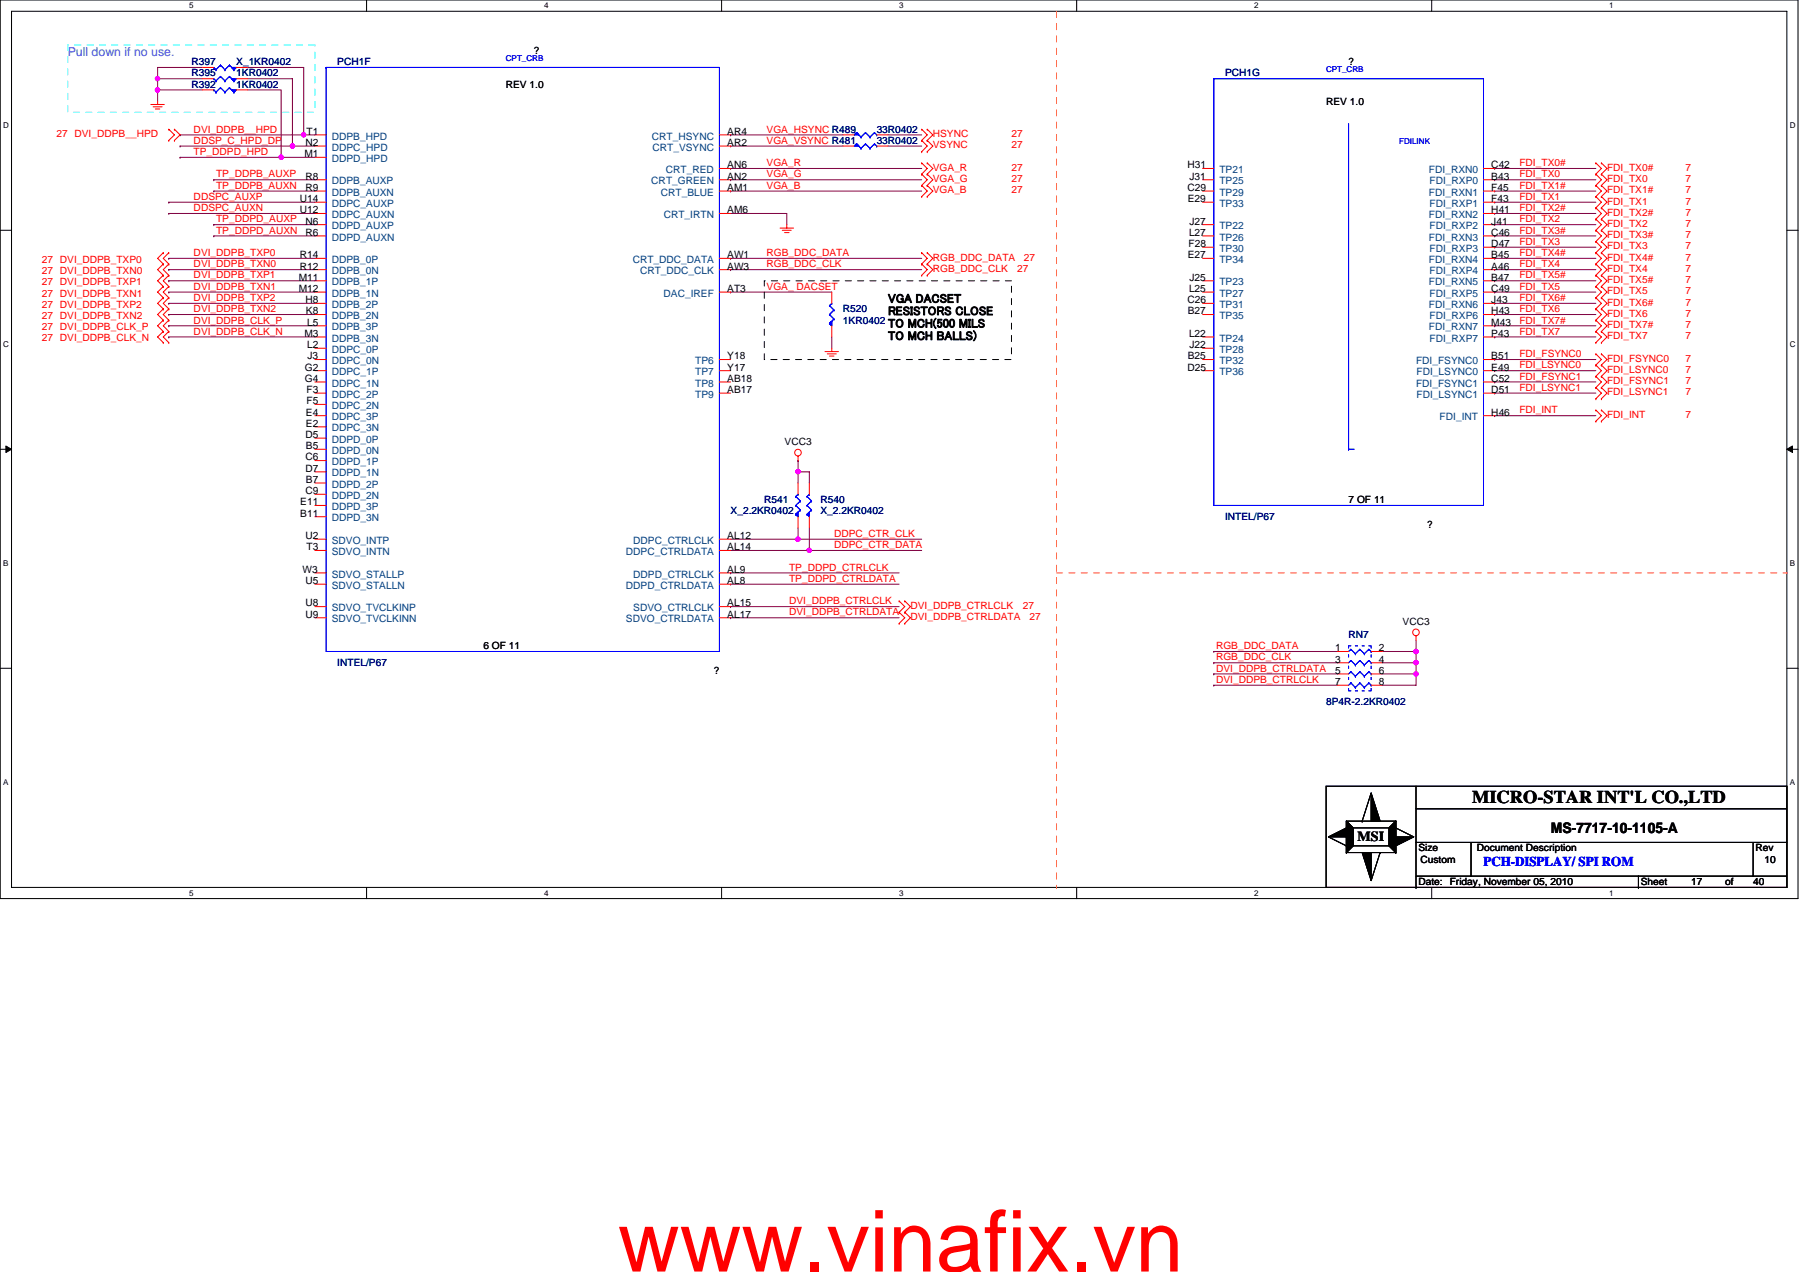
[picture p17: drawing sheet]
<svg xmlns="http://www.w3.org/2000/svg" width="297mm" height="210mm" viewBox="0 0 297 210" stroke-linecap="round" stroke-linejoin="round" font-family="sans-serif">
<defs><g id="words">
<text font-size="14.1" fill="#f00" x="102" y="209.9">www.vinafix.vn</text>
<text font-size="3" x="242.9" y="132.5">MICRO-STAR INT'L CO.,LTD</text>
<text font-size="2.4" x="255.9" y="137.6">MS-7717-10-1105-A</text>
<text font-size="2.3" x="224" y="138.8">MSI</text>
<text font-size="2.2" fill="#00f" x="244.8" y="142.9">PCH-DISPLAY/ SPI ROM</text>
<text font-size="2" fill="#0080ff" x="11.2" y="9.2">Pull down if no use.</text>
<g font-size="2">
<text x="146.5" y="50">VGA DACSET</text>
<text x="146.5" y="52">RESISTORS CLOSE</text>
<text x="146.5" y="54.1">TO MCH(500 MILS</text>
<text x="146.5" y="56.1">TO MCH BALLS)</text>
</g>
<g font-size="1.7" fill="#000080">
<text x="31.6" y="10.8">R397</text>
<text x="39" y="10.8">X_1KR0402</text>
<text x="55.7" y="10.8">PCH1F</text>
<text x="31.6" y="12.6">R395</text>
<text x="31.6" y="14.5">R392</text>
<text x="39" y="12.6">1KR0402</text>
<text x="39" y="14.5">1KR0402</text>
<text x="202.2" y="12.6">PCH1G</text>
<text x="144.7" y="21.9">33R0402</text>
<text x="144.7" y="23.7">33R0402</text>
<text x="139.1" y="51.6">R520</text>
<text x="139.1" y="53.4">1KR0402</text>
<text x="126.1" y="83.1">R541</text>
<text x="135.4" y="83.1">R540</text>
<text x="120.6" y="84.9">X_2.2KR0402</text>
<text x="135.4" y="84.9">X_2.2KR0402</text>
<text x="202.2" y="85.9">INTEL/P67</text>
<text x="222.5" y="105.3">RN7</text>
<text x="55.7" y="110">INTEL/P67</text>
<text x="218.8" y="116.5">8P4R-2.2KR0402</text>
</g>
<g font-size="1.7">
<text x="88.1" y="8.9">?</text>
<text x="222.5" y="10.8">?</text>
<text x="83.5" y="14.5">REV 1.0</text>
<text x="218.8" y="17.3">REV 1.0</text>
<text x="50.6" y="22.2">T1</text>
<text x="120" y="22.2">AR4</text>
<text x="50.2" y="26">M1</text>
<text x="50.4" y="29.7">R8</text>
<text x="50.4" y="24.1">N2</text>
<text x="120" y="24.1">AR2</text>
<text x="120" y="27.8">AN6</text>
<text x="120" y="29.7">AN2</text>
<text x="195.9" y="27.8">H31</text>
<text x="196.3" y="29.7">J31</text>
<text x="246.1" y="29.7">B43</text>
<text x="246.1" y="27.8">C42</text>
<text x="49.5" y="33.4">U14</text>
<text x="49.5" y="35.2">U12</text>
<text x="50.4" y="31.5">R9</text>
<text x="120" y="35.2">AM6</text>
<text x="120" y="31.5">AM1</text>
<text x="195.9" y="31.5">C29</text>
<text x="196" y="33.4">E29</text>
<text x="246.1" y="33.4">F43</text>
<text x="246.1" y="31.5">F45</text>
<text x="246.1" y="35.2">H41</text>
<text x="50.4" y="38.9">R6</text>
<text x="50.4" y="37.1">N6</text>
<text x="196.1" y="40.8">F28</text>
<text x="196.2" y="38.9">L27</text>
<text x="196.3" y="37.1">J27</text>
<text x="246.1" y="40.8">D47</text>
<text x="246.1" y="37.1">J41</text>
<text x="246.1" y="38.9">C46</text>
<text x="49.3" y="46.3">M11</text>
<text x="49.5" y="44.5">R12</text>
<text x="49.5" y="42.6">R14</text>
<text x="120" y="44.5">AW3</text>
<text x="120" y="42.6">AW1</text>
<text x="196" y="42.6">E27</text>
<text x="196.3" y="46.3">J25</text>
<text x="246.1" y="44.5">A46</text>
<text x="246.1" y="46.3">B47</text>
<text x="246.1" y="42.6">B45</text>
<text x="49.3" y="48.2">M12</text>
<text x="50.4" y="50.1">H8</text>
<text x="50.5" y="51.9">K8</text>
<text x="50.7" y="53.8">L5</text>
<text x="120" y="48.2">AT3</text>
<text x="195.9" y="50.1">C26</text>
<text x="196" y="51.9">B27</text>
<text x="196.2" y="48.2">L25</text>
<text x="246.1" y="51.9">H43</text>
<text x="246.1" y="48.2">C49</text>
<text x="246.1" y="53.8">M43</text>
<text x="246.1" y="50.1">J43</text>
<text x="50.2" y="55.6">M3</text>
<text x="50.7" y="57.5">L2</text>
<text x="50.8" y="59.3">J3</text>
<text x="120" y="59.3">Y18</text>
<text x="196" y="59.3">B25</text>
<text x="196.2" y="55.6">L22</text>
<text x="196.3" y="57.5">J22</text>
<text x="246.1" y="55.6">P43</text>
<text x="246.1" y="59.3">B51</text>
<text x="50.3" y="63">G4</text>
<text x="50.3" y="61.2">G2</text>
<text x="50.6" y="64.9">F3</text>
<text x="120" y="64.9">AB17</text>
<text x="120" y="63">AB18</text>
<text x="120" y="61.2">Y17</text>
<text x="195.9" y="61.2">D25</text>
<text x="246.1" y="64.9">D51</text>
<text x="246.1" y="61.2">E49</text>
<text x="246.1" y="63">C52</text>
<text x="50.5" y="70.4">E2</text>
<text x="50.5" y="68.6">E4</text>
<text x="50.6" y="66.7">F5</text>
<text x="246.1" y="68.6">H46</text>
<text x="50.4" y="77.9">D7</text>
<text x="50.4" y="76">C6</text>
<text x="50.4" y="72.3">D5</text>
<text x="50.5" y="74.1">B5</text>
<text x="129.5" y="73.4">VCC3</text>
<text x="49.5" y="83.4">E11</text>
<text x="50.4" y="81.6">C9</text>
<text x="50.5" y="79.7">B7</text>
<text x="222.5" y="83.1">7 OF 11</text>
<text x="49.5" y="85.3">B11</text>
<text x="50.4" y="89">U2</text>
<text x="120" y="89">AL12</text>
<text x="235.5" y="87.2">?</text>
<text x="49.9" y="94.6">W3</text>
<text x="50.6" y="90.8">T3</text>
<text x="120" y="90.8">AL14</text>
<text x="120" y="94.6">AL9</text>
<text x="50.4" y="102">U9</text>
<text x="50.4" y="100.1">U8</text>
<text x="50.4" y="96.4">U5</text>
<text x="120" y="102">AL17</text>
<text x="120" y="96.4">AL8</text>
<text x="120" y="100.1">AL15</text>
<text x="79.8" y="107.2">6 OF 11</text>
<text x="220.3" y="107.5">1</text>
<text x="227.6" y="107.5">2</text>
<text x="231.5" y="103.1">VCC3</text>
<text x="117.8" y="111.3">?</text>
<text x="220.3" y="109.4">3</text>
<text x="220.3" y="111.2">5</text>
<text x="220.3" y="113.1">7</text>
<text x="227.6" y="109.4">4</text>
<text x="227.6" y="111.2">6</text>
<text x="227.6" y="113.1">8</text>
<text x="234.1" y="140.5">Size</text>
<text x="234.4" y="142.4">Custom</text>
<text x="243.7" y="140.5">Document Description</text>
<text x="289.7" y="140.5">Rev</text>
<text x="291.2" y="142.4">10</text>
<text x="234.1" y="146.1">Date:</text>
<text x="239.2" y="146.1">Friday, November 05, 2010</text>
<text x="270.8" y="146.1">Sheet</text>
<text x="279.1" y="146.1">17</text>
<text x="284.7" y="146.1">of</text>
<text x="289.3" y="146.1">40</text>
</g>
<g font-size="1.7" fill="#f00">
<text x="9.3" y="22.6">27 DVI_DDPB__HPD</text>
<text x="32" y="21.9">DVI_DDPB__HPD</text>
<text x="32" y="23.7">DDSP_C_HPD_DP</text>
<text x="126.5" y="21.9">VGA_HSYNC R489</text>
<text x="126.5" y="23.7">VGA_VSYNC R481</text>
<text x="153.9" y="22.6">HSYNC</text>
<text x="166.9" y="22.6">27</text>
<text x="32" y="25.6">TP_DDPD_HPD</text>
<text x="35.7" y="29.3">TP_DDPB_AUXP</text>
<text x="126.5" y="27.4">VGA_R</text>
<text x="126.5" y="29.3">VGA_G</text>
<text x="153.9" y="24.5">VSYNC</text>
<text x="153.9" y="28.2">VGA_R</text>
<text x="166.9" y="24.5">27</text>
<text x="166.9" y="28.2">27</text>
<text x="250.7" y="27.4">FDI_TX0#</text>
<text x="250.7" y="29.3">FDI_TX0</text>
<text x="265.2" y="28.2">FDI_TX0#</text>
<text x="278.2" y="28.2">7</text>
<text x="32" y="33">DDSPC_AUXP</text>
<text x="32" y="34.9">DDSPC_AUXN</text>
<text x="35.7" y="31.2">TP_DDPB_AUXN</text>
<text x="126.5" y="31.2">VGA_B</text>
<text x="153.9" y="30">VGA_G</text>
<text x="153.9" y="31.9">VGA_B</text>
<text x="166.9" y="31.9">27</text>
<text x="166.9" y="30">27</text>
<text x="250.7" y="33">FDI_TX1</text>
<text x="250.7" y="31.2">FDI_TX1#</text>
<text x="250.7" y="34.9">FDI_TX2#</text>
<text x="265.2" y="33.8">FDI_TX1</text>
<text x="265.2" y="31.9">FDI_TX1#</text>
<text x="265.2" y="35.6">FDI_TX2#</text>
<text x="265.2" y="30">FDI_TX0</text>
<text x="278.2" y="31.9">7</text>
<text x="278.2" y="35.6">7</text>
<text x="278.2" y="33.8">7</text>
<text x="278.2" y="30">7</text>
<text x="35.7" y="38.6">TP_DDPD_AUXN</text>
<text x="35.7" y="36.7">TP_DDPD_AUXP</text>
<text x="250.7" y="40.4">FDI_TX3</text>
<text x="250.7" y="38.6">FDI_TX3#</text>
<text x="250.7" y="36.7">FDI_TX2</text>
<text x="265.2" y="39.3">FDI_TX3#</text>
<text x="265.2" y="41.2">FDI_TX3</text>
<text x="265.2" y="37.5">FDI_TX2</text>
<text x="278.2" y="39.3">7</text>
<text x="278.2" y="41.2">7</text>
<text x="278.2" y="37.5">7</text>
<text x="6.9" y="47.1">27 DVI_DDPB_TXP1</text>
<text x="6.9" y="43.4">27 DVI_DDPB_TXP0</text>
<text x="6.9" y="45.3">27 DVI_DDPB_TXN0</text>
<text x="32" y="47.8">DVI_DDPB_TXN1</text>
<text x="32" y="42.3">DVI_DDPB_TXP0</text>
<text x="32" y="44.1">DVI_DDPB_TXN0</text>
<text x="32" y="46">DVI_DDPB_TXP1</text>
<text x="126.5" y="47.8">VGA_ DACSET</text>
<text x="126.5" y="42.3">RGB_DDC_DATA</text>
<text x="126.5" y="44.1">RGB_DDC_CLK</text>
<text x="153.9" y="43">RGB_DDC_DATA</text>
<text x="153.9" y="44.9">RGB_DDC_CLK</text>
<text x="167.8" y="44.9">27</text>
<text x="169" y="43">27</text>
<text x="250.7" y="44.1">FDI_TX4</text>
<text x="250.7" y="42.3">FDI_TX4#</text>
<text x="250.7" y="47.8">FDI_TX5</text>
<text x="250.7" y="46">FDI_TX5#</text>
<text x="265.2" y="44.9">FDI_TX4</text>
<text x="265.2" y="43">FDI_TX4#</text>
<text x="265.2" y="46.7">FDI_TX5#</text>
<text x="278.2" y="43">7</text>
<text x="278.2" y="46.7">7</text>
<text x="278.2" y="44.9">7</text>
<text x="6.9" y="50.8">27 DVI_DDPB_TXP2</text>
<text x="6.9" y="52.7">27 DVI_DDPB_TXN2</text>
<text x="6.9" y="49">27 DVI_DDPB_TXN1</text>
<text x="32" y="49.7">DVI_DDPB_TXP2</text>
<text x="32" y="51.5">DVI_DDPB_TXN2</text>
<text x="32" y="53.4">DVI_DDPB_CLK_P</text>
<text x="250.7" y="53.4">FDI_TX7#</text>
<text x="250.7" y="49.7">FDI_TX6#</text>
<text x="250.7" y="51.5">FDI_TX6</text>
<text x="265.2" y="48.6">FDI_TX5</text>
<text x="265.2" y="52.3">FDI_TX6</text>
<text x="265.2" y="50.4">FDI_TX6#</text>
<text x="278.2" y="50.4">7</text>
<text x="278.2" y="48.6">7</text>
<text x="278.2" y="52.3">7</text>
<text x="6.9" y="54.5">27 DVI_DDPB_CLK_P</text>
<text x="6.9" y="56.4">27 DVI_DDPB_CLK_N</text>
<text x="32" y="55.2">DVI_DDPB_CLK_N</text>
<text x="250.7" y="55.2">FDI_TX7</text>
<text x="250.7" y="59">FDI_FSYNC0</text>
<text x="265.2" y="54.1">FDI_TX7#</text>
<text x="265.2" y="56">FDI_TX7</text>
<text x="265.2" y="59.7">FDI_FSYNC0</text>
<text x="278.2" y="59.7">7</text>
<text x="278.2" y="54.1">7</text>
<text x="278.2" y="56">7</text>
<text x="250.7" y="64.5">FDI_LSYNC1</text>
<text x="250.7" y="60.8">FDI_LSYNC0</text>
<text x="250.7" y="62.7">FDI_FSYNC1</text>
<text x="265.2" y="65.3">FDI_LSYNC1</text>
<text x="265.2" y="61.6">FDI_LSYNC0</text>
<text x="265.2" y="63.4">FDI_FSYNC1</text>
<text x="278.2" y="65.3">7</text>
<text x="278.2" y="61.6">7</text>
<text x="278.2" y="63.4">7</text>
<text x="250.7" y="68.2">FDI_INT</text>
<text x="265.2" y="69">FDI_INT</text>
<text x="278.2" y="69">7</text>
<text x="137.6" y="88.6">DDPC_CTR_CLK</text>
<text x="130.2" y="94.2">TP_DDPD_CTRLCLK</text>
<text x="137.6" y="90.5">DDPC_CTR_DATA</text>
<text x="130.2" y="101.6">DVI_DDPB_CTRLDATA</text>
<text x="130.2" y="99.8">DVI_DDPB_CTRLCLK</text>
<text x="130.2" y="96.1">TP_DDPD_CTRLDATA</text>
<text x="150.2" y="100.5">DVI_DDPB_CTRLCLK</text>
<text x="168.8" y="100.5">27</text>
<text x="150.2" y="102.4">DVI_DDPB_CTRLDATA</text>
<text x="169.9" y="102.4">27</text>
<text x="200.7" y="107.2">RGB_DDC_DATA</text>
<text x="200.7" y="110.9">DVI_DDPB_CTRLDATA</text>
<text x="200.7" y="112.7">DVI_DDPB_CTRLCLK</text>
<text x="200.7" y="109">RGB_DDC_CLK</text>
</g>
<g font-size="1.7" fill="#004080">
<text x="54.8" y="23">DDPB_HPD</text>
<text x="107.6" y="23">CRT_HSYNC</text>
<text x="54.8" y="26.7">DDPD_HPD</text>
<text x="54.8" y="24.9">DDPC_HPD</text>
<text x="107.7" y="24.9">CRT_VSYNC</text>
<text x="109.9" y="28.6">CRT_RED</text>
<text x="201.2" y="28.6">TP21</text>
<text x="235.8" y="28.6">FDI_RXN0</text>
<text x="54.8" y="34.1">DDPC_AUXP</text>
<text x="54.8" y="32.3">DDPB_AUXN</text>
<text x="54.8" y="30.4">DDPB_AUXP</text>
<text x="107.5" y="30.4">CRT_GREEN</text>
<text x="109" y="32.3">CRT_BLUE</text>
<text x="201.2" y="32.3">TP29</text>
<text x="201.2" y="30.4">TP25</text>
<text x="201.2" y="34.1">TP33</text>
<text x="235.8" y="32.3">FDI_RXN1</text>
<text x="235.9" y="30.4">FDI_RXP0</text>
<text x="235.9" y="34.1">FDI_RXP1</text>
<text x="54.8" y="39.7">DDPD_AUXN</text>
<text x="54.8" y="37.8">DDPD_AUXP</text>
<text x="54.8" y="36">DDPC_AUXN</text>
<text x="109.5" y="36">CRT_IRTN</text>
<text x="201.2" y="37.8">TP22</text>
<text x="201.2" y="41.6">TP30</text>
<text x="201.2" y="39.7">TP26</text>
<text x="235.8" y="36">FDI_RXN2</text>
<text x="235.8" y="39.7">FDI_RXN3</text>
<text x="235.9" y="41.6">FDI_RXP3</text>
<text x="235.9" y="37.8">FDI_RXP2</text>
<text x="54.8" y="47.1">DDPB_1P</text>
<text x="54.8" y="45.3">DDPB_0N</text>
<text x="54.8" y="43.4">DDPB_0P</text>
<text x="104.4" y="43.4">CRT_DDC_DATA</text>
<text x="105.6" y="45.3">CRT_DDC_CLK</text>
<text x="201.2" y="47.1">TP23</text>
<text x="201.2" y="43.4">TP34</text>
<text x="235.8" y="47.1">FDI_RXN5</text>
<text x="235.8" y="43.4">FDI_RXN4</text>
<text x="235.9" y="45.3">FDI_RXP4</text>
<text x="54.8" y="52.7">DDPB_2N</text>
<text x="54.8" y="50.8">DDPB_2P</text>
<text x="54.8" y="49">DDPB_1N</text>
<text x="109.5" y="49">DAC_IREF</text>
<text x="201.2" y="52.7">TP35</text>
<text x="201.2" y="50.8">TP31</text>
<text x="201.2" y="49">TP27</text>
<text x="235.8" y="50.8">FDI_RXN6</text>
<text x="235.9" y="52.7">FDI_RXP6</text>
<text x="235.9" y="49">FDI_RXP5</text>
<text x="54.8" y="58.3">DDPC_0P</text>
<text x="54.8" y="56.4">DDPB_3N</text>
<text x="54.8" y="54.5">DDPB_3P</text>
<text x="201.2" y="56.4">TP24</text>
<text x="201.2" y="58.3">TP28</text>
<text x="235.8" y="54.5">FDI_RXN7</text>
<text x="235.9" y="56.4">FDI_RXP7</text>
<text x="54.8" y="65.7">DDPC_2P</text>
<text x="54.8" y="63.8">DDPC_1N</text>
<text x="54.8" y="62">DDPC_1P</text>
<text x="54.8" y="60.1">DDPC_0N</text>
<text x="114.7" y="65.7">TP9</text>
<text x="114.7" y="63.8">TP8</text>
<text x="114.7" y="62">TP7</text>
<text x="114.7" y="60.1">TP6</text>
<text x="201.2" y="60.1">TP32</text>
<text x="201.2" y="62">TP36</text>
<text x="233.7" y="60.1">FDI_FSYNC0</text>
<text x="233.7" y="63.8">FDI_FSYNC1</text>
<text x="233.8" y="65.7">FDI_LSYNC1</text>
<text x="233.8" y="62">FDI_LSYNC0</text>
<text x="54.8" y="71.2">DDPC_3N</text>
<text x="54.8" y="69.4">DDPC_3P</text>
<text x="54.8" y="67.5">DDPC_2N</text>
<text x="237.6" y="69.4">FDI_INT</text>
<text x="54.8" y="76.8">DDPD_1P</text>
<text x="54.8" y="74.9">DDPD_0N</text>
<text x="54.8" y="73.1">DDPD_0P</text>
<text x="54.8" y="82.4">DDPD_2N</text>
<text x="54.8" y="80.5">DDPD_2P</text>
<text x="54.8" y="78.7">DDPD_1N</text>
<text x="54.8" y="89.8">SDVO_INTP</text>
<text x="54.8" y="86.1">DDPD_3N</text>
<text x="54.8" y="84.2">DDPD_3P</text>
<text x="104.5" y="89.8">DDPC_CTRLCLK</text>
<text x="54.8" y="95.3">SDVO_STALLP</text>
<text x="54.8" y="91.6">SDVO_INTN</text>
<text x="103.3" y="91.6">DDPC_CTRLDATA</text>
<text x="104.5" y="95.3">DDPD_CTRLCLK</text>
<text x="54.8" y="100.9">SDVO_TVCLKINP</text>
<text x="54.8" y="97.2">SDVO_STALLN</text>
<text x="103.3" y="97.2">DDPD_CTRLDATA</text>
<text x="104.5" y="100.9">SDVO_CTRLCLK</text>
<text x="54.8" y="102.7">SDVO_TVCLKINN</text>
<text x="103.3" y="102.7">SDVO_CTRLDATA</text>
</g>
<g font-size="1.3">
<text x="31.2" y="1.4">5</text>
<text x="89.8" y="1.4">4</text>
<text x="148.4" y="1.4">3</text>
<text x="207" y="1.4">2</text>
<text x="265.6" y="1.4">1</text>
<text x=".5" y="21.1">D</text>
<text x="295.3" y="21.1">D</text>
<text x=".5" y="57.3">C</text>
<text x="295.3" y="57.3">C</text>
<text x=".5" y="93.4">B</text>
<text x="295.3" y="93.4">B</text>
<text x=".5" y="129.6">A</text>
<text x="295.3" y="129.6">A</text>
<text x="31.2" y="147.9">5</text>
<text x="89.8" y="147.9">4</text>
<text x="148.4" y="147.9">3</text>
<text x="207" y="147.9">2</text>
<text x="265.6" y="147.9">1</text>
</g>
<g font-size="1.3" fill="#00f">
<text x="83.5" y="10.1">CPT_CRB</text>
<text x="218.8" y="11.9">CPT_CRB</text>
<text x="230.9" y="23.8">FDILINK</text>
</g>
</g></defs>
<path d="M0 0h296.7v148.3h-296.7zM1.9 1.9h293v144.6h-293z" fill="none" stroke="#000" stroke-width=".17"/>
<g fill="#fff">
<path d="M31.2 .2h.7v1.5h-.7z"/>
<path d="M31.2 146.7h.7v1.4h-.7z"/>
</g>
<path d="M60.5 0v1.9M60.5 146.5v1.9" fill="none" stroke="#000" stroke-width=".17"/>
<g fill="#fff">
<path d="M89.8 .2h.7v1.5h-.7z"/>
<path d="M89.8 146.7h.7v1.4h-.7z"/>
</g>
<path d="M119.1 0v1.9M119.1 146.5v1.9" fill="none" stroke="#000" stroke-width=".17"/>
<g fill="#fff">
<path d="M148.4 .2h.7v1.5h-.7z"/>
<path d="M148.4 146.7h.7v1.4h-.7z"/>
</g>
<path d="M177.7 0v1.9M177.7 146.5v1.9" fill="none" stroke="#000" stroke-width=".17"/>
<g fill="#fff">
<path d="M207 .2h.7v1.5h-.7z"/>
<path d="M207 146.7h.7v1.4h-.7z"/>
</g>
<path d="M236.3 0v1.9M236.3 146.5v1.9" fill="none" stroke="#000" stroke-width=".17"/>
<g fill="#fff">
<path d="M265.6 .2h.7v1.5h-.7z"/>
<path d="M265.6 146.7h.7v1.4h-.7z"/>
<path d="M.5 19.9h1v1.5h-1z"/>
<path d="M295.3 19.9h1v1.5h-1z"/>
<path d="M.5 56.1h1v1.5h-1z"/>
<path d="M295.3 56.1h1v1.5h-1z"/>
</g>
<path d="M0 38h1.9M294.9 38h1.8" fill="none" stroke="#000" stroke-width=".17"/>
<g fill="#fff">
<path d="M.5 92.2h.9v1.5h-.9z"/>
<path d="M295.3 92.2h.9v1.5h-.9z"/>
</g>
<path d="M0 74.2h1.9M294.9 74.2h1.8" fill="none" stroke="#000" stroke-width=".17"/>
<path d="M1 73.6l.9 .6-.9 .5zM294.9 74.2l.9-.6v1.1z" fill="#000" stroke="#000" stroke-width=".17"/>
<g fill="#fff">
<path d="M.5 128.4h.9v1.5h-.9z"/>
<path d="M295.3 128.4h.9v1.5h-.9z"/>
</g>
<g fill="none" stroke="#000" stroke-width=".17">
<path d="M0 110.3h1.9M294.9 110.3h1.8M218.8 129.8h76.1v16.7h-76.1zM219.2 138.2l3 1.4M222.2 139.6h.1M222.2 135.6l1.1 1.1M222.2 135.6h8.1v5.1h-8.1zM223.3 136.7h5.9v2.9h-5.9zM223.3 136.7h.1M223.3 139.6l-1.1 1.1M224.8 135.6h.1M226.3 130.9l-1.5 4.7"/>
<path d="M229.2 139.6l1.1 1.1M230.3 135.6h.1M230.3 136.7h.1M230.3 135.6l-1.1 1.1M230.3 136.7l3 1.5M233.7 133.5h61.2M233.7 139.1h61.2M233.7 129.8v16.7M242.8 139.1v5.5M289.3 139.1v5.5M222.2 140.7h.1M227.8 140.7h.1"/>
<path d="M227.8 140.7l-1.5 4.7M230.3 140.7h.1M233.7 144.6h61.2M233.7 146.5h.1M270.4 146.5h.1M270.4 144.6v1.9"/>
</g>
<g fill="none" stroke="#800040" stroke-width=".17">
<path d="M26 13h.1M26 14.8h.1M26 13v1.8h7.4M26 13h7.4M26 14.8v1.9M33.4 11.1h-7.4v1.9M40.8 11.1h9.3v11.2M40.8 13h7.5v11.1M40.8 14.8h5.6v11.2h-16.7M27.9 33.4h.1M27.9 35.2h.1M27.9 33.4h24.1"/>
<path d="M27.9 35.2h24.1M29.7 22.3h22.3M29.7 22.3h.1M29.7 24.1h.1M29.7 26h.1M29.7 24.1h22.3M35.3 31.5h.1M35.3 29.7h.1M35.3 38.9h.1M35.3 37.1h.1M35.3 38.9h16.7M35.3 31.5h16.7"/>
<path d="M35.3 37.1h16.7M35.3 29.7h16.7M46.4 26h.1M46.4 26h5.6M48.3 24.1h.1M120.6 35.2h9.2v1.9M120.6 22.3h.1M120.6 24.1h.1M120.6 27.8h.1M120.6 29.7h.1M120.6 31.5h.1M120.6 27.8h31.5"/>
<path d="M120.6 31.5h31.5M120.6 29.7h31.5M120.6 22.3h18.5M120.6 24.1h18.5M146.5 22.3h5.6M146.5 24.1h5.6M246.7 27.8h.1M246.7 38.9h.1M246.7 33.4h.1M246.7 31.5h.1M246.7 37.1h.1M246.7 35.2h.1"/>
<path d="M246.7 29.7h.1M246.7 27.8h16.7M246.7 38.9h16.7M246.7 33.4h16.7M246.7 31.5h16.7M246.7 37.1h16.7M246.7 35.2h16.7M246.7 29.7h16.7M27.9 55.6h.1M27.9 48.2h.1M27.9 50.1h.1M27.9 51.9h.1"/>
<path d="M27.9 42.7h.1M27.9 53.8h.1M27.9 44.5h.1M27.9 46.4h.1M27.9 53.8h24.1M27.9 55.6h24.1M27.9 44.5h24.1M27.9 42.7h24.1M27.9 48.2h24.1M27.9 46.4h24.1M27.9 50.1h24.1M27.9 51.9h24.1"/>
<path d="M120.6 48.2h.1M120.6 42.7h.1M120.6 44.5h.1M120.6 44.5h31.5M120.6 42.7h31.5M120.6 48.2h16.7M137.3 55.6v1.9M246.7 53.8h.1M246.7 55.6h.1M246.7 40.8h.1M246.7 44.5h.1M246.7 42.7h.1"/>
<path d="M246.7 48.2h.1M246.7 46.4h.1M246.7 59.4h.1M246.7 50.1h.1M246.7 51.9h.1M246.7 53.8h16.7M246.7 55.6h16.7M246.7 40.8h16.7M246.7 44.5h16.7M246.7 42.7h16.7M246.7 48.2h16.7M246.7 46.4h16.7"/>
<path d="M246.7 59.4h16.7M246.7 50.1h16.7M246.7 51.9h16.7M131.7 76h.1M131.7 77.9h1.9v1.8M131.7 77.9v1.8M131.7 76v1.9M246.7 64.9h.1M246.7 61.2h.1M246.7 63.1h.1M246.7 68.6h.1M246.7 64.9h16.7"/>
<path d="M246.7 61.2h16.7M246.7 63.1h16.7M246.7 68.6h16.7M120.6 90.9h13M120.6 89h11.1M120.6 94.6h.1M120.6 96.4h.1M120.6 94.6h27.8M120.6 96.4h27.8M131.7 89h.1M131.7 87.2v1.8M131.7 89h20.4"/>
<path d="M133.6 90.9h.1M133.6 87.2v3.7M133.6 90.9h18.5M120.6 102h.1M120.6 100.1h.1M120.6 102h27.8M120.6 100.1h27.8M200.3 111.3h.1M200.3 113.1h.1M200.3 107.5h.1M200.3 109.4h.1M200.3 111.3h20.4"/>
<path d="M200.3 113.1h20.4M200.3 107.5h20.4M200.3 109.4h20.4M228.1 111.3h5.6M228.1 109.4h5.6M228.1 107.5h5.6M233.7 107.5v5.6h-5.6M233.7 111.3h.1M233.7 109.4h.1M233.7 105.7v1.8M233.7 107.5h.1"/>
</g>
<g fill="#f0f" stroke="#f0f" stroke-width=".17">
<circle cx="48.2" cy="24.1" r=".37"/>
<circle cx="131.7" cy="89" r=".37"/>
<circle cx="133.5" cy="90.8" r=".36"/>
<circle cx="131.7" cy="77.9" r=".37"/>
<circle cx="50.1" cy="22.2" r=".36"/>
<circle cx="26" cy="13" r=".36"/>
<circle cx="26" cy="14.8" r=".36"/>
<circle cx="46.4" cy="25.9" r=".36"/>
<circle cx="233.7" cy="111.2" r=".37"/>
<circle cx="233.7" cy="109.4" r=".37"/>
<circle cx="233.7" cy="107.5" r=".37"/>
</g>
<g fill="none" stroke="#f00" stroke-width=".17">
<path d="M24.9 17.3h2.2M25.3 17.6h1.5M25.6 18h.8M26 16.7v.6M33.4 13h1.9M33.4 14.8h1.9M33.4 11.1h1.9M39 13h1.8M39 14.8h1.8M39 11.1h1.8M27.9 21.3h.1M27.9 23.2h.1"/>
<path d="M27.9 21.3l.9 1-.9 .9M28.8 23.2h.1M28.8 21.3h.1M28.8 21.3l.9 1-.9 .9M52 33.4h1.8M52 31.5h1.8M52 29.7h1.8M52 22.3h1.8M52 26h1.8M52 38.9h1.8M52 37.1h1.8M52 24.1h1.8"/>
<path d="M52 35.2h1.8M118.7 31.5h1.9M118.7 29.7h1.9M118.7 22.3h1.9M118.7 24.1h1.9M118.7 35.2h1.9M118.7 27.8h1.9M128.7 37.7h2.3M129.1 38h1.5M129.5 38.4h.7M129.8 37.1v.6M139.1 22.3h1.9"/>
<path d="M139.1 24.1h1.9M144.7 22.3h1.8M144.7 24.1h1.8M152.1 23.2h.1M152.1 21.3h.1M152.1 25h.1M152.1 28.7h.1M152.1 26.9h.1M152.1 30.6h.1M152.1 32.4h.1M152.1 21.3l.9 1-.9 .9M152.1 23.2l.9 .9-.9 .9"/>
<path d="M152.1 26.9l.9 .9-.9 .9M152.1 28.7l.9 1-.9 .9M152.1 30.6l.9 .9-.9 .9M153 23.2h.1M153 21.3h.1M153 25h.1M153 28.7h.1M153 26.9h.1M153 30.6h.1M153 32.4h.1M153 21.3l.9 1-.9 .9M153 23.2l.9 .9-.9 .9"/>
<path d="M153 26.9l.9 .9-.9 .9M153 28.7l.9 1-.9 .9M153 30.6l.9 .9-.9 .9M198.5 33.4h1.8M198.5 31.5h1.8M198.5 29.7h1.8M198.5 38.9h1.8M198.5 37.1h1.8M198.5 27.8h1.8M244.8 33.4h1.9M244.8 31.5h1.9M244.8 29.7h1.9"/>
<path d="M244.8 38.9h1.9M244.8 37.1h1.9M244.8 35.2h1.9M244.8 27.8h1.9M263.4 28.7h.1M263.4 26.9h.1M263.4 39.9h.1M263.4 38h.1M263.4 34.3h.1M263.4 32.4h.1M263.4 30.6h.1M263.4 36.2h.1"/>
<path d="M263.4 26.9l.9 .9-.9 .9M263.4 38l.9 .9-.9 1M263.4 39.9l.9 .9-.9 .9M263.4 32.4l.9 1-.9 .9M263.4 30.6l.9 .9-.9 .9M263.4 36.2l.9 .9-.9 .9M263.4 34.3l.9 .9-.9 1M263.4 28.7l.9 1-.9 .9M264.3 28.7h.1M264.3 26.9h.1M264.3 39.9h.1M264.3 38h.1"/>
<path d="M264.3 34.3h.1M264.3 32.4h.1M264.3 30.6h.1M264.3 36.2h.1M264.3 26.9l.9 .9-.9 .9M264.3 38l.9 .9-.9 1M264.3 39.9l.9 .9-.9 .9M264.3 32.4l.9 1-.9 .9M264.3 30.6l.9 .9-.9 .9M264.3 36.2l.9 .9-.9 .9M264.3 34.3l.9 .9-.9 1M264.3 28.7l.9 1-.9 .9"/>
<path d="M26.9 52.9h.1M26.9 54.7h.1M26.9 56.6h.1M26.9 49.1h.1M26.9 51h.1M26.9 45.4h.1M26.9 47.3h.1M26.9 41.7h.1M26.9 43.6h.1M26.9 52.9l-.9 .9 .9 .9M26.9 54.7l-.9 .9 .9 1M26.9 49.1l-.9 1 .9 .9"/>
<path d="M26.9 51l-.9 .9 .9 1M26.9 45.4l-.9 1 .9 .9M26.9 47.3l-.9 .9 .9 .9M26.9 41.7l-.9 1 .9 .9M26.9 43.6l-.9 .9 .9 .9M27.9 52.9h.1M27.9 54.7h.1M27.9 56.6h.1M27.9 49.1h.1M27.9 51h.1M27.9 45.4h.1M27.9 47.3h.1"/>
<path d="M27.9 41.7h.1M27.9 43.6h.1M27.9 52.9l-1 .9 1 .9M27.9 54.7l-1 .9 1 1M27.9 49.1l-1 1 1 .9M27.9 51l-1 .9 1 1M27.9 45.4l-1 1 1 .9M27.9 47.3l-1 .9 1 .9M27.9 41.7l-1 1 1 .9M27.9 43.6l-1 .9 1 .9M52 48.2h1.8M52 59.4h1.8"/>
<path d="M52 57.5h1.8M52 55.6h1.8M52 53.8h1.8M52 51.9h1.8M52 50.1h1.8M52 46.4h1.8M52 44.5h1.8M52 42.7h1.8M118.7 48.2h1.9M118.7 59.4h1.9M118.7 44.5h1.9M118.7 42.7h1.9"/>
<path d="M136.1 58h2.3M136.5 58.4h1.5M136.9 58.8h.7M137.3 57.5v.5M137.3 48.2v1.9M137.3 53.8v1.8M152.1 43.6h.1M152.1 41.7h.1M152.1 45.4h.1M152.1 41.7l.9 1-.9 .9M152.1 43.6l.9 .9-.9 .9M153 43.6h.1"/>
<path d="M153 41.7h.1M153 45.4h.1M153 41.7l.9 1-.9 .9M153 43.6l.9 .9-.9 .9M198.5 48.2h1.8M198.5 59.4h1.8M198.5 57.5h1.8M198.5 55.6h1.8M198.5 51.9h1.8M198.5 50.1h1.8M198.5 46.4h1.8M198.5 42.7h1.8"/>
<path d="M198.5 40.8h1.8M244.8 48.2h1.9M244.8 59.4h1.9M244.8 55.6h1.9M244.8 53.8h1.9M244.8 51.9h1.9M244.8 50.1h1.9M244.8 46.4h1.9M244.8 44.5h1.9M244.8 42.7h1.9M244.8 40.8h1.9M263.4 54.7h.1"/>
<path d="M263.4 52.9h.1M263.4 56.6h.1M263.4 41.7h.1M263.4 58.4h.1M263.4 45.4h.1M263.4 43.6h.1M263.4 49.1h.1M263.4 47.3h.1M263.4 51h.1M263.4 52.9l.9 .9-.9 .9M263.4 54.7l.9 .9-.9 1M263.4 58.4l.9 1-.9 .9"/>
<path d="M263.4 43.6l.9 .9-.9 .9M263.4 41.7l.9 1-.9 .9M263.4 47.3l.9 .9-.9 .9M263.4 45.4l.9 1-.9 .9M263.4 51l.9 .9-.9 1M263.4 49.1l.9 1-.9 .9M264.3 54.7h.1M264.3 52.9h.1M264.3 56.6h.1M264.3 41.7h.1M264.3 58.4h.1M264.3 45.4h.1"/>
<path d="M264.3 43.6h.1M264.3 49.1h.1M264.3 47.3h.1M264.3 51h.1M264.3 52.9l.9 .9-.9 .9M264.3 54.7l.9 .9-.9 1M264.3 58.4l.9 1-.9 .9M264.3 43.6l.9 .9-.9 .9M264.3 41.7l.9 1-.9 .9M264.3 47.3l.9 .9-.9 .9M264.3 45.4l.9 1-.9 .9M264.3 51l.9 .9-.9 1"/>
<path d="M264.3 49.1l.9 1-.9 .9M52 79.7h1.8M52 77.9h1.8M52 76h1.8M52 74.2h1.8M52 72.3h1.8M52 70.5h1.8M52 68.6h1.8M52 66.8h1.8M52 64.9h1.8M52 63.1h1.8M52 61.2h1.8"/>
<path d="M118.7 64.9h1.9M118.7 63.1h1.9M118.7 61.2h1.9M131.7 75.3v.7M131.7 79.7v1.9M133.6 79.7v1.9M198.5 61.2h1.8M244.8 68.6h1.9M244.8 64.9h1.9M244.8 63.1h1.9M244.8 61.2h1.9M263.4 65.8h.1"/>
<path d="M263.4 64h.1M263.4 62.1h.1M263.4 60.3h.1M263.4 69.5h.1M263.4 67.7h.1M263.4 64l.9 .9-.9 .9M263.4 60.3l.9 .9-.9 .9M263.4 62.1l.9 1-.9 .9M263.4 67.7l.9 .9-.9 .9M264.3 65.8h.1M264.3 64h.1M264.3 62.1h.1"/>
<path d="M264.3 60.3h.1M264.3 69.5h.1M264.3 67.7h.1M264.3 64l.9 .9-.9 .9M264.3 60.3l.9 .9-.9 .9M264.3 62.1l.9 1-.9 .9M264.3 67.7l.9 .9-.9 .9M52 96.4h1.8M52 94.6h1.8M52 90.9h1.8M52 89h1.8M52 85.3h1.8"/>
<path d="M52 83.4h1.8M52 81.6h1.8M118.7 96.4h1.9M118.7 94.6h1.9M118.7 90.9h1.9M118.7 89h1.9M131.7 85.3v1.9M133.6 85.3v1.9M148.4 99.2h.1M148.4 99.2l.9 .9-.9 1M149.3 99.2h.1M149.3 99.2l.9 .9-.9 1"/>
<path d="M52 102h1.8M52 100.1h1.8M118.7 102h1.9M118.7 100.1h1.9M148.4 101.1h.1M148.4 102.9h.1M148.4 101.1l.9 .9-.9 .9M149.3 101.1h.1M149.3 102.9h.1M149.3 101.1l.9 .9-.9 .9M220.7 107.5h1.8M220.7 109.4h1.8"/>
<path d="M220.7 111.3h1.8M220.7 113.1h1.8M226.3 107.5h1.8M226.3 109.4h1.8M226.3 111.3h1.8M226.3 113.1h1.8M233.7 105v.7"/>
<circle cx="131.7" cy="74.7" r=".55"/>
<circle cx="233.7" cy="104.4" r=".55"/>
</g>
<g fill="#000" stroke="#000" stroke-width=".17">
<path d="M219.2 138.2l3-1.5v1.5zM226.3 130.9l1.5 4.7h-1.5zM230.3 138.2h3l-3 1.4zM224.8 140.7h1.5v4.7z"/>
<path d="M222.2 135.6l1.1 1.1v2.9l-1.1 1.1z" fill-rule="evenodd"/>
<path d="M222.2 135.6l1.1 1.1v2.9l-1.1 1.1z" fill-rule="evenodd"/>
<path d="M222.2 135.6l1.1 1.1v2.9l-1.1 1.1z" fill-rule="evenodd"/>
<path d="M230.3 135.6v5.1l-1.1-1.1v-2.9z" fill-rule="evenodd"/>
<path d="M230.3 135.6v5.1l-1.1-1.1v-2.9z" fill-rule="evenodd"/>
<path d="M230.3 135.6v5.1l-1.1-1.1v-2.9z" fill-rule="evenodd"/>
</g>
<path d="M126.1 46.4h40.8v13h-40.8z" fill="none" stroke="#000" stroke-width=".17" stroke-dasharray="1 1 1 1 1 1 1 1"/>
<path d="M174.3 1.9v144.6M174.3 94.6h120.6M294.9 94.6h.1M174.3 146.5h.1" fill="none" stroke="#ff8000" stroke-width=".17" stroke-dasharray="1 1 1 1 1 1 1 1"/>
<path d="M11.2 7.4h40.8v11.1h-40.8z" fill="none" stroke="#0ff" stroke-width=".17" stroke-dasharray="1 1 1 1 1 1 1 1"/>
<g fill="none" stroke="#00f" stroke-width=".17">
<path d="M35.3 13h.1M35.3 14.8h.1M35.3 11.1h.1M35.3 13l.3 .4M35.3 14.8l.3 .4M35.3 11.1l.3 .4M35.6 13.4h.1M35.6 15.2h.1M35.6 11.5h.1M36.4 12.6h.1M36.4 14.5h.1M36.4 10.8h.1"/>
<path d="M36.4 12.6l.7 .8M36.4 12.6l-.8 .8M36.4 14.5l.7 .7M36.4 14.5l-.8 .7M36.4 10.8l.7 .7M36.4 10.8l-.8 .7M37.1 13.4h.1M37.1 15.2h.1M37.1 11.5h.1M37.9 12.6h.1M37.9 14.5h.1M37.9 10.8h.1"/>
<path d="M37.9 12.6l.7 .8M37.9 12.6l-.8 .8M37.9 14.5l.7 .7M37.9 14.5l-.8 .7M37.9 10.8l.7 .7M37.9 10.8l-.8 .7M38.6 13.4h.1M38.6 15.2h.1M38.6 11.5h.1M39 13l-.4 .4M39 14.8l-.4 .4M39 11.1l-.4 .4"/>
<path d="M53.8 11.1h64.9v96.4h-64.9zM53.8 11.1h.1M200.3 13h44.5v70.4h-44.5zM141.3 21.9h.1M141.3 23.7h.1M141.3 21.9l-.3 .4M141.3 21.9l.8 .7M141.3 23.7l-.3 .4M141.3 23.7l.8 .8M142.1 22.6h.1M142.1 24.5h.1M142.8 21.9h.1"/>
<path d="M142.8 23.7h.1M142.8 21.9l-.7 .7M142.8 21.9l.8 .7M142.8 23.7l-.7 .8M142.8 23.7l.8 .8M143.6 22.6h.1M143.6 24.5h.1M144.3 21.9h.1M144.3 23.7h.1M144.3 21.9l-.7 .7M144.3 21.9l.4 .4M144.3 23.7l-.7 .8"/>
<path d="M144.3 23.7l.4 .4M144.7 22.3h.1M144.7 24.1h.1M222.5 20.4v53.8M136.9 53.4h.1M136.9 51.9h.1M136.9 50.4h.1M136.9 53.4l.4 .4M136.9 51.9l.7 .8M136.9 50.4l.7 .8M137.3 50.1h.1M137.3 50.1l-.4 .3"/>
<path d="M137.6 52.7h.1M137.6 51.2h.1M137.6 52.7l-.7 .7M137.6 51.2l-.7 .7M222.5 74.2h1M222.5 74.2h.1M131.3 84.9h.1M131.3 83.4h.1M131.3 82h.1M131.3 84.9l.4 .4M131.3 83.4l.8 .8M131.3 82l.8 .7"/>
<path d="M131.7 81.6h.1M131.7 81.6l-.4 .4M132.1 84.2h.1M132.1 82.7h.1M132.1 84.2l-.8 .7M132.1 82.7l-.8 .7M133.2 84.9h.1M133.2 83.4h.1M133.2 82h.1M133.2 84.9l.4 .4M133.2 83.4l.7 .8M133.2 82l.7 .7"/>
<path d="M133.6 81.6h.1M133.6 81.6l-.4 .4M133.9 84.2h.1M133.9 82.7h.1M133.9 84.2l-.7 .7M133.9 82.7l-.7 .7M222.5 113.7v.3h.4M222.5 108.1v.4M222.5 110v.3M222.5 111.8v.4M222.9 106.6h-.4v.4M222.9 107.2h.1"/>
<path d="M222.9 109h.1M222.9 110.9h.1M222.9 112.7h.1M222.9 107.2l-.4 .3M222.9 107.2l.8 .7M222.9 109l-.4 .4M222.9 109l.8 .8M222.9 110.9l-.4 .4M222.9 110.9l.8 .7M222.9 112.7l-.4 .4M222.9 112.7l.8 .8M223.7 114h.3"/>
<path d="M223.7 106.6h.3M223.7 107.9h.1M223.7 109.8h.1M223.7 111.6h.1M223.7 113.5h.1M224.4 107.2h.1M224.4 109h.1M224.4 110.9h.1M224.4 112.7h.1M224.4 107.2l-.7 .7M224.4 107.2l.7 .7M224.4 109l-.7 .8"/>
<path d="M224.4 109l.7 .8M224.4 110.9l-.7 .7M224.4 110.9l.7 .7M224.4 112.7l-.7 .8M224.4 112.7l.7 .8M224.8 114h.3M224.8 106.6h.3M225.1 107.9h.1M225.1 109.8h.1M225.1 111.6h.1M225.1 113.5h.1M225.9 106.6h.4v.4"/>
<path d="M225.9 107.2h.1M225.9 109h.1M225.9 110.9h.1M225.9 112.7h.1M225.9 107.2l-.8 .7M225.9 107.2l.4 .3M225.9 109l-.8 .8M225.9 109l.4 .4M225.9 110.9l-.8 .7M225.9 110.9l.4 .4M225.9 112.7l-.8 .8M225.9 112.7l.4 .4"/>
<path d="M226.3 113.7v.3h-.4M226.3 111.8v.4M226.3 110v.3M226.3 108.1v.4M226.3 107.5h.1M226.3 109.4h.1M226.3 111.3h.1M226.3 113.1h.1"/>
</g>
<g fill="#00f" stroke="#00f" stroke-width=".17">
<path d="M136.9 53.4l.4-.4v.8l-.4-.4 .4-.4z" fill-rule="evenodd"/>
<path d="M136.9 53.4l.4-.4v.8l-.4-.4 .4-.4z" fill-rule="evenodd"/>
<path d="M38.2 13h.8l-.4 .4z" fill-rule="evenodd"/>
<path d="M38.2 13h.8l-.4 .4z" fill-rule="evenodd"/>
<path d="M38.2 14.8h.8l-.4 .4z" fill-rule="evenodd"/>
<path d="M38.2 14.8h.8l-.4 .4z" fill-rule="evenodd"/>
<path d="M131.3 84.9l.4-.3v.7l-.4-.4 .4-.3z" fill-rule="evenodd"/>
<path d="M131.3 84.9l.4-.3v.7l-.4-.4 .4-.3z" fill-rule="evenodd"/>
<path d="M141.3 21.9l.4 .4h-.7l.3-.4 .4 .4z" fill-rule="evenodd"/>
<path d="M141.3 21.9l.4 .4h-.7l.3-.4 .4 .4z" fill-rule="evenodd"/>
<path d="M141 24.1l.3-.4 .4 .4-.4-.4 .4 .4z" fill-rule="evenodd"/>
<path d="M141 24.1l.3-.4 .4 .4-.4-.4 .4 .4z" fill-rule="evenodd"/>
<path d="M133.2 84.9l.4-.3v.7l-.4-.4 .4-.3z" fill-rule="evenodd"/>
<path d="M133.2 84.9l.4-.3v.7l-.4-.4 .4-.3z" fill-rule="evenodd"/>
<path d="M38.2 11.1h.8l-.4 .4z" fill-rule="evenodd"/>
<path d="M38.2 11.1h.8l-.4 .4z" fill-rule="evenodd"/>
</g>
<use href="#words"/>
</svg>
